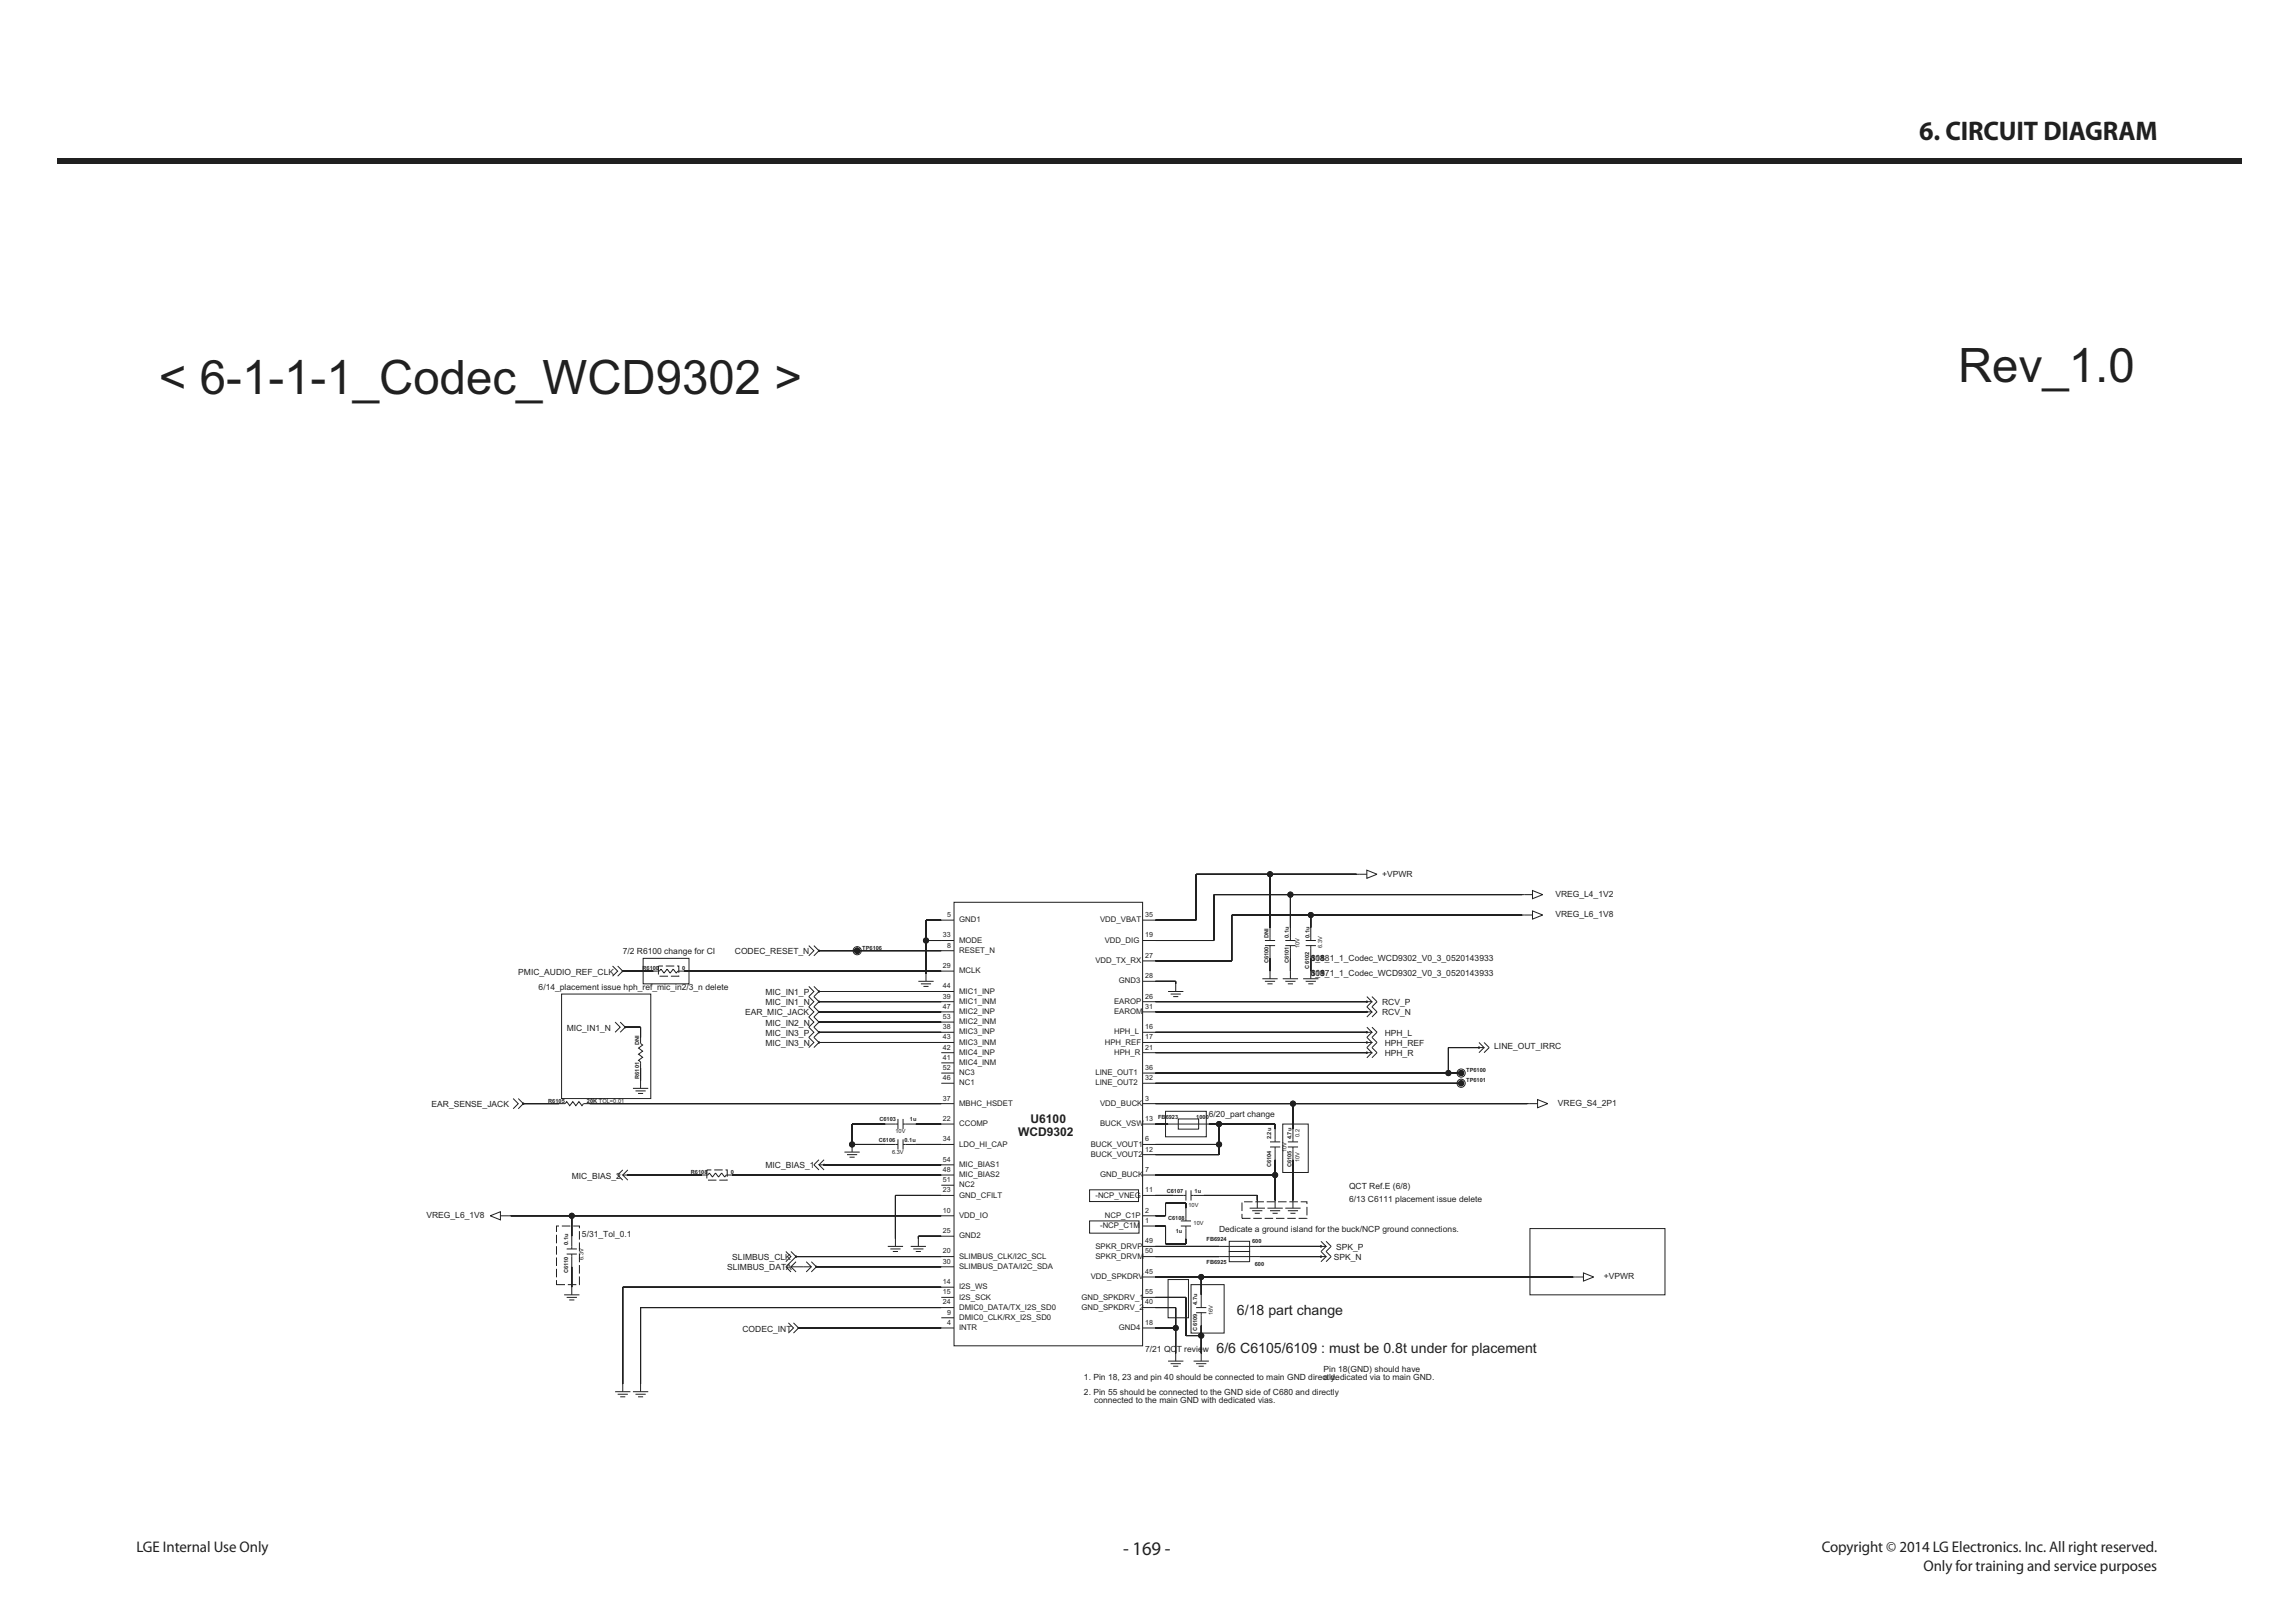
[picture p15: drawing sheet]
<svg xmlns="http://www.w3.org/2000/svg" width="420mm" height="297mm" viewBox="0 0 420 297" stroke-linecap="round" stroke-linejoin="round" font-family="sans-serif">
<defs><g id="words">
<g font-size="8.7" fill="#231f20">
<text x="358.5" y="70">Rev_1.0</text>
<text x="29.1" y="72.1">&lt; 6-1-1-1_Codec_WCD9302 &gt;</text>
</g>
<text font-size="4.9" fill="#231f20" x="351.4" y="25.7">6. CIRCUIT DIAGRAM</text>
<text font-size="3.5" fill="#231f20" x="205.6" y="284.6">- 169 -</text>
<g font-size="2.8" fill="#231f20">
<text x="25" y="284.1">LGE Internal Use Only</text>
<text x="333.5" y="284.1">Copyright © 2014 LG Electronics. Inc. All right reserved.</text>
<text x="352.2" y="287.5">Only for training and service purposes</text>
</g>
<g font-size="2.6" fill="#231f20">
<text x="226.4" y="240.7">6/18 part change</text>
<text x="222.7" y="247.7">6/6 C6105/6109 : must be 0.8t under for placement</text>
</g>
<g font-size="2.2" fill="#231f20">
<text x="186.4" y="207.9">WCD9302</text>
<text x="188.7" y="205.6">U6100</text>
</g>
<g font-size="1.6" fill="#231f20">
<text x="253" y="160.4">+VPWR</text>
<text x="284.8" y="167.9">VREG_L6_1V8</text>
<text x="284.8" y="164.2">VREG_L4_1V2</text>
<text x="94.9" y="178.4">PMIC_AUDIO_REF_CLK</text>
<text x="114" y="174.7">7/2 R6100 change for CI</text>
<text x="134.5" y="174.7">CODEC_RESET_N</text>
<text x="240" y="175.8">6_1_1_1_Codec_WCD9302_V0_3_0520143933</text>
<text x="240" y="175.8">118</text>
<text x="240" y="175.8">30 8</text>
<text x="240" y="178.6">6_1_1_1_Codec_WCD9302_V0_3_0520143933</text>
<text x="240" y="178.6">119</text>
<text x="240" y="178.6">3087</text>
<text x="98.6" y="181.2">6/14_placement issue hph_ref_mic_in2/3_n delete</text>
<text x="136.4" y="185.9">EAR_MIC_JACK</text>
<text x="140.1" y="182.1">MIC_IN1_P</text>
<text x="140.1" y="184">MIC_IN1_N</text>
<text x="253" y="185.9">RCV_N</text>
<text x="253" y="184">RCV_P</text>
<text x="103.7" y="188.7">MIC_IN1_N</text>
<text x="140.1" y="189.6">MIC_IN3_P</text>
<text x="140.1" y="187.7">MIC_IN2_N</text>
<text x="140.1" y="191.4">MIC_IN3_N</text>
<text x="253.5" y="189.6">HPH_L</text>
<text x="253.5" y="191.4">HPH_REF</text>
<text x="273.6" y="191.9">LINE_OUT_IRRC</text>
<text x="253.5" y="193.3">HPH_R</text>
<text x="79" y="202.6">EAR_SENSE_JACK</text>
<text x="285.2" y="202.4">VREG_S4_2P1</text>
<text x="221.3" y="204.5">6/20_part change</text>
<text x="104.7" y="215.7">MIC_BIAS_2</text>
<text x="140.1" y="213.8">MIC_BIAS_1</text>
<text x="247" y="219.9">6/13 C6111 placement issue delete</text>
<text x="247" y="217.6">QCT Ref.E (6/8)</text>
<text x="78.1" y="223">VREG_L6_1V8</text>
<text x="106.5" y="226.4">5/31_Tol_0.1</text>
<text x="223.2" y="225.5">Dedicate a ground island for the buck/NCP ground connections.</text>
<text x="133.1" y="232.5">SLIMBUS_DATA</text>
<text x="134.1" y="230.6">SLIMBUS_CLK</text>
<text x="244.2" y="230.6">SPK_N</text>
<text x="244.6" y="228.8">SPK_P</text>
<text x="293.6" y="234.2">+VPWR</text>
<text x="135.9" y="243.7">CODEC_INT</text>
<text x="209.6" y="247.4">7/21 QCT review</text>
<text x="242.3" y="251.2">Pin 18(GND) should have</text>
<text x="198.5" y="252.6">1. Pin 18, 23 and pin 40 should be connected to main GND directly.</text>
<text x="198.5" y="255.4">2. Pin 55 should be connected to the GND side of C680 and directly</text>
<text x="200.3" y="256.8">connected to the main GND with dedicated vias.</text>
<text x="242.3" y="252.6">a dedicated via to main GND.</text>
</g>
<g font-size="1.4" fill="#231f20">
<text x="175.6" y="168.8">GND1</text>
<text x="175.6" y="172.5">MODE</text>
<text x="201.4" y="168.8">VDD_VBAT</text>
<text x="202.3" y="172.5">VDD_DIG</text>
<text x="175.6" y="178.1">MCLK</text>
<text x="175.6" y="174.4">RESET_N</text>
<text x="200.5" y="176.3">VDD_TX_RX</text>
<text x="204.8" y="180">GND3</text>
<text x="175.6" y="181.9">MIC1_INP</text>
<text x="175.6" y="183.7">MIC1_INM</text>
<text x="175.6" y="185.6">MIC2_INP</text>
<text x="204" y="183.7">EAROP</text>
<text x="204" y="185.6">EAROM</text>
<text x="175.6" y="187.5">MIC2_INM</text>
<text x="175.6" y="189.3">MIC3_INP</text>
<text x="175.6" y="191.2">MIC3_INM</text>
<text x="202.3" y="191.2">HPH_REF</text>
<text x="204" y="189.3">HPH_L</text>
<text x="175.6" y="193.1">MIC4_INP</text>
<text x="175.6" y="194.9">MIC4_INM</text>
<text x="175.6" y="196.8">NC3</text>
<text x="200.5" y="196.8">LINE_OUT1</text>
<text x="204" y="193.1">HPH_R</text>
<text x="175.6" y="198.7">NC1</text>
<text x="175.6" y="202.4">MBHC_HSDET</text>
<text x="200.5" y="198.7">LINE_OUT2</text>
<text x="201.4" y="202.4">VDD_BUCK</text>
<text x="175.6" y="206.1">CCOMP</text>
<text x="175.6" y="209.9">LDO_HI_CAP</text>
<text x="199.7" y="209.9">BUCK_VOUT1</text>
<text x="201.4" y="206.1">BUCK_VSW</text>
<text x="175.6" y="213.6">MIC_BIAS1</text>
<text x="175.6" y="215.5">MIC_BIAS2</text>
<text x="199.7" y="211.7">BUCK_VOUT2</text>
<text x="201.4" y="215.5">GND_BUCK</text>
<text x="175.6" y="217.3">NC2</text>
<text x="175.6" y="219.2">GND_CFILT</text>
<text x="200.5" y="219.2">-NCP_VNEG</text>
<text x="175.6" y="226.7">GND2</text>
<text x="175.6" y="222.9">VDD_IO</text>
<text x="201.4" y="224.8">-NCP_C1M</text>
<text x="202.3" y="222.9">NCP_C1P</text>
<text x="175.6" y="230.4">SLIMBUS_CLK/I2C_SCL</text>
<text x="175.6" y="232.2">SLIMBUS_DATA/I2C_SDA</text>
<text x="200.5" y="228.5">SPKR_DRVP</text>
<text x="200.5" y="230.4">SPKR_DRVM</text>
<text x="175.6" y="236">I2S_WS</text>
<text x="175.6" y="237.8">I2S_SCK</text>
<text x="175.6" y="239.7">DMIC0_DATA/TX_I2S_SD0</text>
<text x="198" y="237.8">GND_SPKDRV_1</text>
<text x="198" y="239.7">GND_SPKDRV_2</text>
<text x="199.7" y="234.1">VDD_SPKDRV</text>
<text x="175.6" y="241.6">DMIC0_CLK/RX_I2S_SD0</text>
<text x="175.6" y="243.4">INTR</text>
<text x="204.8" y="243.4">GND4</text>
</g>
<g font-size="1.3" fill="#231f20">
<text x="173.4" y="167.8">5</text>
<text x="209.6" y="167.8">35</text>
<text x="172.6" y="171.6">33</text>
<text x="173.4" y="173.4">8</text>
<text x="209.6" y="171.6">19</text>
<text x="172.6" y="177.2">29</text>
<text x="209.6" y="175.3">27</text>
<text x="209.6" y="179">28</text>
<text x="172.6" y="184.6">47</text>
<text x="172.6" y="182.8">39</text>
<text x="172.6" y="180.9">44</text>
<text x="209.6" y="184.6">31</text>
<text x="209.6" y="182.8">26</text>
<text x="172.6" y="190.2">43</text>
<text x="172.6" y="188.4">38</text>
<text x="172.6" y="186.5">53</text>
<text x="209.6" y="188.4">16</text>
<text x="209.6" y="190.2">17</text>
<text x="172.6" y="197.7">46</text>
<text x="172.6" y="195.8">52</text>
<text x="172.6" y="194">41</text>
<text x="172.6" y="192.1">42</text>
<text x="209.6" y="192.1">21</text>
<text x="209.6" y="197.7">32</text>
<text x="209.6" y="195.8">36</text>
<text x="172.6" y="201.4">37</text>
<text x="209.6" y="201.4">3</text>
<text x="172.6" y="208.9">34</text>
<text x="172.6" y="205.2">22</text>
<text x="209.6" y="208.9">6</text>
<text x="209.6" y="205.2">13</text>
<text x="172.6" y="214.5">48</text>
<text x="172.6" y="212.6">54</text>
<text x="209.6" y="214.5">7</text>
<text x="209.6" y="210.8">12</text>
<text x="172.6" y="218.2">23</text>
<text x="172.6" y="216.4">51</text>
<text x="172.6" y="221.9">10</text>
<text x="209.6" y="221.9">2</text>
<text x="209.6" y="218.2">11</text>
<text x="172.6" y="225.7">25</text>
<text x="209.6" y="227.5">49</text>
<text x="209.6" y="223.8">1</text>
<text x="172.6" y="231.3">30</text>
<text x="172.6" y="229.4">20</text>
<text x="209.6" y="233.1">45</text>
<text x="209.6" y="229.4">50</text>
<text x="172.6" y="238.7">24</text>
<text x="172.6" y="236.9">15</text>
<text x="172.6" y="235">14</text>
<text x="209.6" y="238.7">40</text>
<text x="209.6" y="236.9">55</text>
<text x="173.4" y="242.5">4</text>
<text x="173.4" y="240.6">9</text>
<text x="209.6" y="242.5">18</text>
</g>
<g font-size="1" fill="#231f20">
<text x="157.9" y="173.8">TP6106</text>
<text x="232.2" y="171.7" transform="rotate(-90 232.2 171.7)">DNI</text>
<text x="236" y="171.7" transform="rotate(-90 236 171.7)">0.1u</text>
<text x="237.9" y="173.5" transform="rotate(-90 237.9 173.5)">10V</text>
<text x="239.7" y="171.7" transform="rotate(-90 239.7 171.7)">0.1u</text>
<text x="242.1" y="173.5" transform="rotate(-90 242.1 173.5)">6.3V</text>
<text x="117.6" y="177.5">R6100</text>
<text x="124.9" y="177.5">0</text>
<text x="232.2" y="176.3" transform="rotate(-90 232.2 176.3)">C6100</text>
<text x="236" y="176.3" transform="rotate(-90 236 176.3)">C6101</text>
<text x="239.7" y="177.3" transform="rotate(-90 239.7 177.3)">C6102</text>
<text x="117" y="191.2" transform="rotate(-90 117 191.2)">DNI</text>
<text x="117" y="197.5" transform="rotate(-90 117 197.5)">R6101</text>
<text x="268.4" y="196.2">TP6100</text>
<text x="100.4" y="201.8">R6105</text>
<text x="107.5" y="201.8">20K TOL=0.01</text>
<text x="268.4" y="198.1">TP6101</text>
<text x="160.9" y="209">C6106</text>
<text x="161" y="205.2">C6103</text>
<text x="163.9" y="207.4">10V</text>
<text x="165.6" y="209">0.1u</text>
<text x="166.6" y="205.2">1u</text>
<text x="212" y="204.8">FB6923</text>
<text x="219" y="204.8">1000</text>
<text x="232.7" y="208.5" transform="rotate(-90 232.7 208.5)">2.2u</text>
<text x="236.4" y="208.5" transform="rotate(-90 236.4 208.5)">4.7u</text>
<text x="237.9" y="208.1" transform="rotate(-90 237.9 208.1)">0.2</text>
<text x="126.5" y="214.9">R6108</text>
<text x="133.8" y="214.9">0</text>
<text x="163.3" y="211.1">6.3V</text>
<text x="232.7" y="213.7" transform="rotate(-90 232.7 213.7)">C6104</text>
<text x="235.6" y="210.9" transform="rotate(-90 235.6 210.9)">10V</text>
<text x="236.4" y="213.7" transform="rotate(-90 236.4 213.7)">C6105</text>
<text x="237.9" y="212.7" transform="rotate(-90 237.9 212.7)">10V</text>
<text x="213.6" y="218.3">C6107</text>
<text x="217.6" y="220.9">10V</text>
<text x="218.7" y="218.3">1u</text>
<text x="104" y="227.9" transform="rotate(-90 104 227.9)">0.1u</text>
<text x="213.8" y="223.3">C6108</text>
<text x="215.2" y="225.6">1u</text>
<text x="218.5" y="224.2">10V</text>
<text x="220.9" y="227.2">FB6924</text>
<text x="229.2" y="227.5">600</text>
<text x="104" y="233" transform="rotate(-90 104 233)">C6110</text>
<text x="106.8" y="230.6" transform="rotate(-90 106.8 230.6)">6.3V</text>
<text x="220.9" y="231.4">FB6925</text>
<text x="229.7" y="231.7">600</text>
<text x="219.2" y="238.8" transform="rotate(-90 219.2 238.8)">4.7u</text>
<text x="219.2" y="243.5" transform="rotate(-90 219.2 243.5)">C6109</text>
<text x="222" y="240.7" transform="rotate(-90 222 240.7)">16V</text>
</g>
</g></defs>
<path d="M10.4 29h400v1h-400z" fill="#231f20"/>
<path d="M223.2 228.1h7.4M223.2 230h7.4M225 227.2h3.8v1.8h-3.8zM225 229h3.8v1.9h-3.8zM241.8 227.2l1 .9h-1M241.8 228.1h.1M242.8 227.2l.9 .9-.9 .9M242.8 228.1l-1 .9" fill="none" stroke="#231f20" stroke-width=".18"/>
<circle cx="241.8" cy="228.1" r=".09" fill="#231f20"/>
<g fill="none" stroke="#231f20" stroke-width=".18">
<path d="M241.8 229l1 1h-1M241.8 230h.1M242.8 229l.9 1-.9 .9M242.8 230l-1 .9"/>
<circle cx="241.8" cy="228.1" r=".09"/>
</g>
<circle cx="241.8" cy="230" r=".09" fill="#231f20"/>
<g fill="none" stroke="#231f20" stroke-width=".18">
<path d="M172.3 177.7h2.4M172.3 174h2.4M172.3 168.4h2.4M172.3 172.1h2.4M174.7 165.1h34.5v81.2h-34.5zM209.2 168.4h2.3M209.2 179.6h2.3M209.2 172.1h2.3M209.2 175.9h2.3M172.3 190.8h2.4M172.3 196.4h2.4M172.3 198.3h2.4"/>
<path d="M172.3 183.3h2.4M172.3 185.2h2.4M172.3 181.5h2.4M172.3 187.1h2.4M172.3 188.9h2.4M172.3 192.7h2.4M172.3 194.5h2.4M209.2 190.8h2.3M209.2 196.4h2.3M209.2 198.3h2.3M209.2 183.3h2.3M209.2 185.2h2.3"/>
<path d="M209.2 188.9h2.3M209.2 192.7h2.3M267.5 196.4h.1M267.5 196.1v.5M172.3 213.2h2.4M172.3 215.1h2.4M172.3 205.7h2.4M172.3 202h2.4M172.3 209.5h2.4M172.3 216.9h2.4M172.3 218.8h2.4M199.5 217.8h8.9v2.1h-8.9z"/>
<path d="M209.2 215.1h2.3M209.2 205.7h2.3M209.2 202h2.3M209.2 209.5h2.3M209.2 218.8h2.3M209.2 211.3h2.3M172.3 226.2h2.4M172.3 222.5h2.4M172.3 230h2.4M172.3 231.8h2.4M172.3 235.6h2.4M172.3 237.4h2.4"/>
<path d="M172.3 239.3h2.4M199.5 223.4h9v2.3h-9zM209.2 222.5h2.3M209.2 230h2.3M209.2 237.4h2.3M209.2 239.3h2.3M209.2 224.4h2.3M209.2 228.1h2.3M209.2 233.7h2.3M172.3 243h2.4M172.3 241.2h2.4M209.2 243h2.3"/>
<circle cx="241.8" cy="230" r=".09"/>
</g>
<circle cx="267.5" cy="196.4" r=".47" fill="#231f20"/>
<g fill="none" stroke="#231f20" stroke-width=".18">
<path d="M267.5 198.3h.1M267.5 198v.4"/>
<circle cx="267.5" cy="196.4" r=".47"/>
<circle cx="267.5" cy="196.4" r=".75"/>
</g>
<circle cx="267.5" cy="198.3" r=".47" fill="#231f20"/>
<g fill="none" stroke="#231f20" stroke-width=".18">
<path d="M270.8 190.8l.9 .9h-.9M270.8 191.7h.1M271.7 191.7l-.9 1M271.7 190.8l.9 .9-.9 1"/>
<circle cx="267.5" cy="198.3" r=".47"/>
<circle cx="267.5" cy="198.3" r=".75"/>
</g>
<circle cx="270.8" cy="191.7" r=".09" fill="#231f20"/>
<g fill="none" stroke="#231f20" stroke-width=".18">
<path d="M231.6 172.1h1.8M231.6 173.1h1.8M232.5 169.8v2.3M232.5 173.1v2.3M250.2 189.9l1 .9h-1M250.2 190.8h.1M251.2 189.9l.9 .9-.9 .9M251.2 190.8l-1 .9M128.5 215.1h1.1M133 215.1h1.1M216.2 223.4h1.8M216.2 224.4h1.8"/>
<path d="M217.1 221.1v2.3M217.1 224.4v2.3"/>
<circle cx="270.8" cy="191.7" r=".09"/>
</g>
<g fill="none" stroke="#231f20" stroke-width=".18" stroke-dasharray="1.6 .5" stroke-linecap="butt">
<path d="M129.4 214.1v1.9h3.7v-1.9h-3.7M129.6 215.1l.3-.4M129.9 214.7l.3 .4M130.2 215.1l.2 .3M130.4 215.4l.3-.3M130.7 215.1l.3-.4M131 214.7l.3 .4M131.3 215.1l.3 .3M131.6 215.4l.2-.3M131.8 215.1l.3-.4M132.1 214.7l.3 .4M132.4 215.1l.3 .3"/>
<path d="M132.7 215.4l.3-.3"/>
</g>
<circle cx="250.2" cy="190.8" r=".09" fill="#231f20"/>
<g fill="none" stroke="#231f20" stroke-width=".18">
<path d="M114 214.1l-.9 1 .9 .9M114.9 215.1h-.9l.9 .9M114.9 215.1h.1M114.9 214.1l-.9 1"/>
<circle cx="250.2" cy="190.8" r=".09"/>
</g>
<circle cx="114.9" cy="215.1" r=".09" fill="#231f20"/>
<g fill="none" stroke="#231f20" stroke-width=".18">
<path d="M149.9 212.3l-.9 .9 .9 .9M150.9 213.2h-1l1 .9M150.9 213.2h.1M150.9 212.3l-1 .9"/>
<circle cx="114.9" cy="215.1" r=".09"/>
</g>
<circle cx="150.9" cy="213.2" r=".09" fill="#231f20"/>
<g fill="none" stroke="#231f20" stroke-width=".18">
<path d="M112.1 176.8l1 .9-1 1M113.1 176.8l.9 .9-.9 1"/>
<circle cx="150.9" cy="213.2" r=".09"/>
</g>
<circle cx="114" cy="177.7" r=".09" fill="#231f20"/>
<g fill="none" stroke="#231f20" stroke-width=".18">
<path d="M148.1 173.1l.9 .9-.9 .9M149 173.1l.9 .9-.9 .9"/>
<circle cx="114" cy="177.7" r=".09"/>
</g>
<circle cx="149.9" cy="174" r=".09" fill="#231f20"/>
<g fill="none" stroke="#231f20" stroke-width=".18">
<path d="M148.1 186.1l.9 1-.9 .9M149 186.1l.9 1-.9 .9M115.9 254.7h2.8M116.3 255.2h1.9M116.8 255.6h.9M117.3 253.3v1.4"/>
<circle cx="149.9" cy="174" r=".09"/>
</g>
<circle cx="149.9" cy="187.1" r=".09" fill="#231f20"/>
<g fill="none" stroke="#231f20" stroke-width=".18">
<path d="M148.1 180.5l.9 1-.9 .9M149 180.5l.9 1-.9 .9"/>
<circle cx="149.9" cy="187.1" r=".09"/>
</g>
<circle cx="149.9" cy="181.5" r=".09" fill="#231f20"/>
<g fill="none" stroke="#231f20" stroke-width=".18">
<path d="M148.1 182.4l.9 .9-.9 1M149 182.4l.9 .9-.9 1"/>
<circle cx="149.9" cy="181.5" r=".09"/>
</g>
<circle cx="149.9" cy="183.3" r=".09" fill="#231f20"/>
<g fill="none" stroke="#231f20" stroke-width=".18">
<path d="M148.1 184.3l.9 .9-.9 .9M149 184.3l.9 .9-.9 .9"/>
<circle cx="149.9" cy="183.3" r=".09"/>
</g>
<circle cx="149.9" cy="185.2" r=".09" fill="#231f20"/>
<g fill="none" stroke="#231f20" stroke-width=".18">
<path d="M148.1 188l.9 .9-.9 1M149 188l.9 .9-.9 1"/>
<circle cx="149.9" cy="185.2" r=".09"/>
</g>
<circle cx="149.9" cy="188.9" r=".09" fill="#231f20"/>
<g fill="none" stroke="#231f20" stroke-width=".18">
<path d="M148.1 189.9l.9 .9-.9 .9M149 189.9l.9 .9-.9 .9"/>
<circle cx="149.9" cy="188.9" r=".09"/>
</g>
<circle cx="149.9" cy="190.8" r=".09" fill="#231f20"/>
<g fill="none" stroke="#231f20" stroke-width=".18">
<path d="M154.6 210.9h2.8M155.1 211.3h1.8M155.5 211.8h1M156 209.5v1.4M143.9 229l.9 1-.9 .9M144.8 229l.9 1-.9 .9M166.7 228.1h2.8M167.2 228.6h1.9M167.7 229h.9M168.1 226.7v1.4"/>
<circle cx="149.9" cy="190.8" r=".09"/>
</g>
<circle cx="145.7" cy="230" r=".09" fill="#231f20"/>
<g fill="none" stroke="#231f20" stroke-width=".18">
<path d="M144.8 230.9l-.9 .9 .9 1M144.8 231.8h3.7M145.7 230.9l-.9 .9 .9 1M147.6 230.9l.9 .9-.9 1M148.5 230.9l1 .9-1 1M149.5 231.8h.1"/>
<circle cx="145.7" cy="230" r=".09"/>
</g>
<circle cx="149.5" cy="231.8" r=".09" fill="#231f20"/>
<g fill="none" stroke="#231f20" stroke-width=".18">
<path d="M250.2 159.3l1.9 .7-1.9 .7zM248.4 160h1.8M213.8 181.5h2.8M214.3 181.9h1.9M214.8 182.4h.9M215.2 180.1v1.4M250.2 182.4l1 .9h-1M250.2 183.3h.1M251.2 182.4l.9 .9-.9 1M251.2 183.3l-1 1M233.4 219.7v1.4M232 221.1h2.8"/>
<path d="M232.5 221.6h1.9M233 222.1h.9"/>
<circle cx="149.5" cy="231.8" r=".09"/>
</g>
<circle cx="250.2" cy="183.3" r=".09" fill="#231f20"/>
<g fill="none" stroke="#231f20" stroke-width=".18">
<path d="M250.2 184.3l1 .9h-1M250.2 185.2h.1M251.2 184.3l.9 .9-.9 .9M251.2 185.2l-1 .9"/>
<circle cx="250.2" cy="183.3" r=".09"/>
</g>
<circle cx="250.2" cy="185.2" r=".09" fill="#231f20"/>
<g fill="none" stroke="#231f20" stroke-width=".18">
<path d="M231.1 179.1h2.8M231.6 179.6h1.8M232.5 177.7v1.4M234.8 179.1h2.8M235.3 172.1h1.9M235.3 173.1h1.9M235.3 179.6h1.9M236.2 169.8v2.3M236.2 173.1v2.3M236.2 177.7v1.4M238.6 179.1h2.8M239 179.6h1.9"/>
<path d="M239 172.1h1.9M239 173.1h1.9M240 177.7v1.4M240 169.8v2.3M240 173.1v2.3M232 180.1h1M235.8 180.1h.9M239.5 180.1h.9M250.2 191.7l1 1h-1M250.2 192.7h.1M251.2 191.7l.9 1-.9 .9M251.2 192.7l-1 .9"/>
<path d="M230.2 219.7v1.4M236.7 219.7v1.4M228.8 221.1h2.8M229.2 221.6h1.9M229.7 222.1h.9M235.3 221.1h2.8M235.8 221.6h1.8M236.2 222.1h1"/>
<circle cx="250.2" cy="185.2" r=".09"/>
</g>
<circle cx="250.2" cy="192.7" r=".09" fill="#231f20"/>
<g fill="none" stroke="#231f20" stroke-width=".18">
<path d="M250.2 188l1 .9h-1M250.2 188.9h.1M251.2 188l.9 .9-.9 1M251.2 188.9l-1 1"/>
<circle cx="250.2" cy="192.7" r=".09"/>
</g>
<circle cx="250.2" cy="188.9" r=".09" fill="#231f20"/>
<g fill="none" stroke="#231f20" stroke-width=".18">
<path d="M168.1 179.6h2.8M169.5 178.2v1.4M168.6 180.1h1.9M169.1 180.5h.9M102.3 202h1.2l.2-.4 .6 .8 .6-.8 .5 .8 .6-.8 .5 .8 .3-.4h1.1M144.3 242.1l1 .9-1 1M145.3 242.1l.9 .9-.9 1M213.8 249.1h2.8M214.3 249.6h1.9M214.8 250h.9M215.2 247.7v1.4M218.5 249.1h2.8"/>
<path d="M219 249.6h1.8M219.4 250h1M219.9 247.7v1.4"/>
<circle cx="250.2" cy="188.9" r=".09"/>
</g>
<circle cx="146.2" cy="243" r=".09" fill="#231f20"/>
<g fill="none" stroke="#231f20" stroke-width=".18">
<path d="M112.6 187.1l.9 .9-.9 .9M113.5 187.1l1 .9-1 .9M162.5 228.1h2.8M163 228.6h1.9M163.5 229h.9M163.9 226.7v1.4"/>
<circle cx="146.2" cy="243" r=".09"/>
</g>
<circle cx="114.5" cy="188" r=".09" fill="#231f20"/>
<g fill="none" stroke="#231f20" stroke-width=".18">
<path d="M93.9 201.1l1 .9-1 .9M94.9 201.1l.9 .9-.9 .9M112.6 254.7h2.8M113.1 255.2h1.8M113.5 255.6h1M114 253.3v1.4"/>
<circle cx="114.5" cy="188" r=".09"/>
</g>
<circle cx="95.8" cy="202" r=".09" fill="#231f20"/>
<g fill="none" stroke="#231f20" stroke-width=".18">
<path d="M156.9 174h.1M156.9 173.7v.5M278.7 167.5h1.9M280.6 166.7l1.8 .8-1.8 .7zM115.9 199.2h2.8M116.3 199.7h1.9M117.3 189.9v1.1l.3 .3-.7 .5 .7 .6-.7 .5 .7 .6-.7 .6 .4 .2v1.2M117.3 197.8v1.4M116.8 200.1h.9M232.5 209h1.9M232.5 209.9h1.9M233.4 206.7v2.3"/>
<path d="M233.4 209.9v2.4M288 233.7h1.9M289.9 233l1.9 .7-1.9 .8z"/>
<circle cx="95.8" cy="202" r=".09"/>
</g>
<circle cx="156.9" cy="174" r=".47" fill="#231f20"/>
<g fill="none" stroke="#231f20" stroke-width=".18">
<path d="M119.6 177.7h1.1M124.1 177.7h1.1M278.7 163.7h1.9M280.6 163l1.8 .7-1.8 .8zM162.1 205.7h2.3M162.1 209.5h2.3M164.4 204.8v1.9M164.4 208.5v1.9M165.3 205.7h2.4M165.3 209.5h2.4M165.3 204.8v1.9M165.3 208.5v1.9"/>
<path d="M213.8 205.7h7.5M214.8 218.8h2.3M215.7 204.8h3.7v1.9h-3.7zM217.1 217.9v1.8M218 218.8h2.4M218 217.9v1.8M235.8 209h1.8M235.8 209.9h1.8M236.7 206.7v2.3M236.7 209.9v2.4M279.6 202h1.9M281.5 201.2l1.9 .8-1.9 .7z"/>
<path d="M89.8 222.5l1.8-.7v1.5zM91.6 222.5h1.9M103.3 237h2.8M103.7 237.4h1.9M103.7 229.5h1.9M103.7 228.6h1.9M104.2 237.9h.9M104.7 235.6v1.4M104.7 226.2v2.4M104.7 229.5v2.3M211.5 239.3h3.7zM215.2 239.3v8.4v-4.7"/>
<path d="M215.2 239.3v3.7M219 239.3h1.8M219.9 237v2.3M211.5 243h3.7zM219 240.2h1.8M219.9 240.2v2.4"/>
<circle cx="156.9" cy="174" r=".75"/>
<circle cx="156.9" cy="174" r=".47"/>
</g>
<g fill="none" stroke="#231f20" stroke-width=".18" stroke-dasharray="1.6 .5" stroke-linecap="butt">
<path d="M120.5 176.8v1.9h3.8v-1.9h-3.8M120.7 177.7l.3-.3M121 177.4l.3 .3M121.3 177.7l.3 .4M121.6 178.1l.2-.4M121.8 177.7l.3-.3M122.1 177.4l.3 .3M122.4 177.7l.3 .4M122.7 178.1l.3-.4M123 177.7l.2-.3M123.2 177.4l.3 .3M123.5 177.7l.3 .4"/>
<path d="M123.8 178.1l.3-.4"/>
</g>
<circle cx="215.2" cy="243" r=".47" fill="#231f20"/>
<g fill="none" stroke="#231f20" stroke-width=".18">
<path d="M117.3 195.5v2.3zM220.4 218.8h9.8zM104.7 231.8v3.8z"/>
<circle cx="215.2" cy="243" r=".47"/>
</g>
<path d="M230.2 218.8v.9z" fill="#231f20"/>
<path d="M169.5 168.4v9.8v-6.1M169.5 168.4v3.7M169.5 172.1h2.8zM169.5 168.4h2.8zM163.9 218.8h8.4zM163.9 218.8v7.9zM230.2 218.8v.9M114 235.6v17.7zM114 235.6h58.3zM117.3 239.3h55zM117.3 239.3v14z" fill="none" stroke="#231f20" stroke-width=".18"/>
<circle cx="169.5" cy="172.1" r=".47" fill="#231f20"/>
<g fill="none" stroke="#231f20" stroke-width=".18">
<path d="M211.5 215.1h21.9zM233.4 212.3v7.4z"/>
<circle cx="169.5" cy="172.1" r=".47"/>
</g>
<circle cx="233.4" cy="215.1" r=".47" fill="#231f20"/>
<g fill="none" stroke="#231f20" stroke-width=".18">
<path d="M236.7 212.3v7.4z"/>
<circle cx="233.4" cy="215.1" r=".47"/>
</g>
<path d="M156 209.5h.1M156 205.7v3.8M156 205.7h6.1zM156 209.5h6.1z" fill="none" stroke="#231f20" stroke-width=".18"/>
<circle cx="156" cy="209.5" r=".47" fill="#231f20"/>
<circle cx="156" cy="209.5" r=".47" fill="none" stroke="#231f20" stroke-width=".18"/>
<path d="M168.1 226.2v.5z" fill="#231f20"/>
<path d="M168.1 226.2v.5M168.1 226.2h4.2z" fill="none" stroke="#231f20" stroke-width=".18"/>
<path d="M215.2 179.6v.5z" fill="#231f20"/>
<path d="M211.5 179.6h3.7zM215.2 179.6v.5M232.5 175.4v2.3zM236.2 175.4v2.3zM240 175.4v2.3z" fill="none" stroke="#231f20" stroke-width=".18"/>
<path d="M219.9 242.6v1.8z" fill="#231f20"/>
<path d="M211.5 237.4h5.6zM217.1 237.4v7M217.1 244.4h2.8M219.9 242.6v1.8M219.9 244.4v3.3z" fill="none" stroke="#231f20" stroke-width=".18"/>
<circle cx="219.9" cy="244.4" r=".47" fill="#231f20"/>
<g fill="none" stroke="#231f20" stroke-width=".18">
<path d="M211.5 233.7h76.5zM219.9 233.7v3.3z"/>
<circle cx="219.9" cy="244.4" r=".47"/>
</g>
<circle cx="219.9" cy="233.7" r=".47" fill="#231f20"/>
<g fill="none" stroke="#231f20" stroke-width=".18">
<path d="M211.5 168.4h7.5zM219 160v8.4M219 160h29.4h-15.9M219 160h13.5M232.5 160v9.8z"/>
<circle cx="219.9" cy="233.7" r=".47"/>
</g>
<circle cx="232.5" cy="160" r=".47" fill="#231f20"/>
<g fill="none" stroke="#231f20" stroke-width=".18">
<path d="M149.9 181.5h22.4z"/>
<circle cx="232.5" cy="160" r=".47"/>
</g>
<path d="M117.3 188v1.9z" fill="#231f20"/>
<g fill="none" stroke="#231f20" stroke-width=".18">
<path d="M211.5 175.9h14zM225.5 167.5h53.2h-38.7M225.5 167.5h14.5M225.5 167.5v8.4M240 167.5v2.3zM114.5 188h2.8zM117.3 188v1.9M149.9 183.3h22.4zM150.9 213.2h21.4zM145.7 230h26.6zM149.5 231.8h22.8zM230.6 228.1h11.2z"/>
<path d="M230.6 230h11.2zM146.2 243h26.1z"/>
</g>
<circle cx="240" cy="167.5" r=".47" fill="#231f20"/>
<g fill="none" stroke="#231f20" stroke-width=".18">
<path d="M93.5 222.5h78.8zM104.7 222.5v3.7z"/>
<circle cx="240" cy="167.5" r=".47"/>
</g>
<circle cx="104.7" cy="222.5" r=".47" fill="#231f20"/>
<g fill="none" stroke="#231f20" stroke-width=".18">
<path d="M211.5 172.1h10.7zM222.2 163.7h56.5h-42.5M222.2 163.7h14M222.2 163.7v8.4M236.2 163.7v6.1z"/>
<circle cx="104.7" cy="222.5" r=".47"/>
</g>
<circle cx="236.2" cy="163.7" r=".47" fill="#231f20"/>
<g fill="none" stroke="#231f20" stroke-width=".18">
<path d="M114 177.7h5.6zM211.5 202h68.1zM236.7 202v4.7z"/>
<circle cx="236.2" cy="163.7" r=".47"/>
</g>
<circle cx="236.7" cy="202" r=".47" fill="#231f20"/>
<circle cx="236.7" cy="202" r=".47" fill="none" stroke="#231f20" stroke-width=".18"/>
<path d="M149.9 174h22.4zM156.9 174h.1" fill="none" stroke="#231f20" stroke-width=".18"/>
<circle cx="156.9" cy="174" r=".47" fill="#231f20"/>
<g fill="none" stroke="#231f20" stroke-width=".18">
<path d="M149.9 188.9h22.4zM211.5 196.4h56zM265.2 191.7v4.7M265.2 191.7h5.6zM114.9 215.1h13.6z"/>
<circle cx="156.9" cy="174" r=".47"/>
</g>
<circle cx="265.2" cy="196.4" r=".47" fill="#231f20"/>
<g fill="none" stroke="#231f20" stroke-width=".18">
<path d="M125.2 177.7h47.1zM107.9 202h64.4zM167.7 205.7h4.6zM211.5 218.8h3.3zM211.5 211.3h11.7z"/>
<circle cx="265.2" cy="196.4" r=".47"/>
</g>
<path d="M223.2 209.5v1.8z" fill="#231f20"/>
<path d="M223.2 209.5v1.8" fill="none" stroke="#231f20" stroke-width=".18"/>
<path d="M221.3 205.7h1.9z" fill="#231f20"/>
<path d="M221.3 205.7h1.9" fill="none" stroke="#231f20" stroke-width=".18"/>
<path d="M233.4 205.7v1z" fill="#231f20"/>
<path d="M211.5 209.5h11.7zM223.2 205.7h10.2M223.2 205.7v3.8M233.4 205.7v1" fill="none" stroke="#231f20" stroke-width=".18"/>
<circle cx="223.2" cy="205.7" r=".47" fill="#231f20"/>
<circle cx="223.2" cy="205.7" r=".47" fill="none" stroke="#231f20" stroke-width=".18"/>
<circle cx="223.2" cy="209.5" r=".47" fill="#231f20"/>
<circle cx="223.2" cy="209.5" r=".47" fill="none" stroke="#231f20" stroke-width=".18"/>
<path d="M211.5 222.5h1.9z" fill="#231f20"/>
<path d="M211.5 222.5h1.9M213.4 220.2v2.3M213.4 220.2h3.7z" fill="none" stroke="#231f20" stroke-width=".18"/>
<path d="M217.1 220.2v.9z" fill="#231f20"/>
<path d="M217.1 220.2v.9" fill="none" stroke="#231f20" stroke-width=".18"/>
<path d="M211.5 224.4h1.9z" fill="#231f20"/>
<path d="M211.5 224.4h1.9M213.4 224.4v3.2M213.4 227.6h3.7z" fill="none" stroke="#231f20" stroke-width=".18"/>
<path d="M217.1 226.7v.9z" fill="#231f20"/>
<g fill="none" stroke="#231f20" stroke-width=".18">
<path d="M117.7 175.4h8.4v4.7h-8.4zM102.8 181.9h16.3v19.2h-16.3zM149.9 185.2h22.4zM149.9 187.1h22.4zM149.9 190.8h22.4zM211.5 198.3h56zM211.5 188.9h38.7zM211.5 192.7h38.7zM211.5 190.8h38.7zM211.5 185.2h38.7zM211.5 183.3h38.7zM95.8 202h6.5z"/>
<path d="M134.1 215.1h38.2zM167.7 209.5h4.6zM211.5 205.7h2.3zM213.4 203.4h7.4v4.7h-7.4zM234.8 205.7h4.7v8.9h-4.7zM211.5 228.1h11.7zM211.5 230h11.7zM213.8 234.2h3.8v7h-3.8zM217.1 226.7v.9M218 235.1h6.1v8.9h-6.1zM280.1 224.8h24.7v12.2h-24.7z"/>
</g>
<path d="M227.4 220h11.9v3h-11.9zM101.9 224.4h4.2v10.7h-4.2z" fill="none" stroke="#231f20" stroke-width=".18" stroke-dasharray="1.6 .5" stroke-linecap="butt"/>
<use href="#words"/>
</svg>
